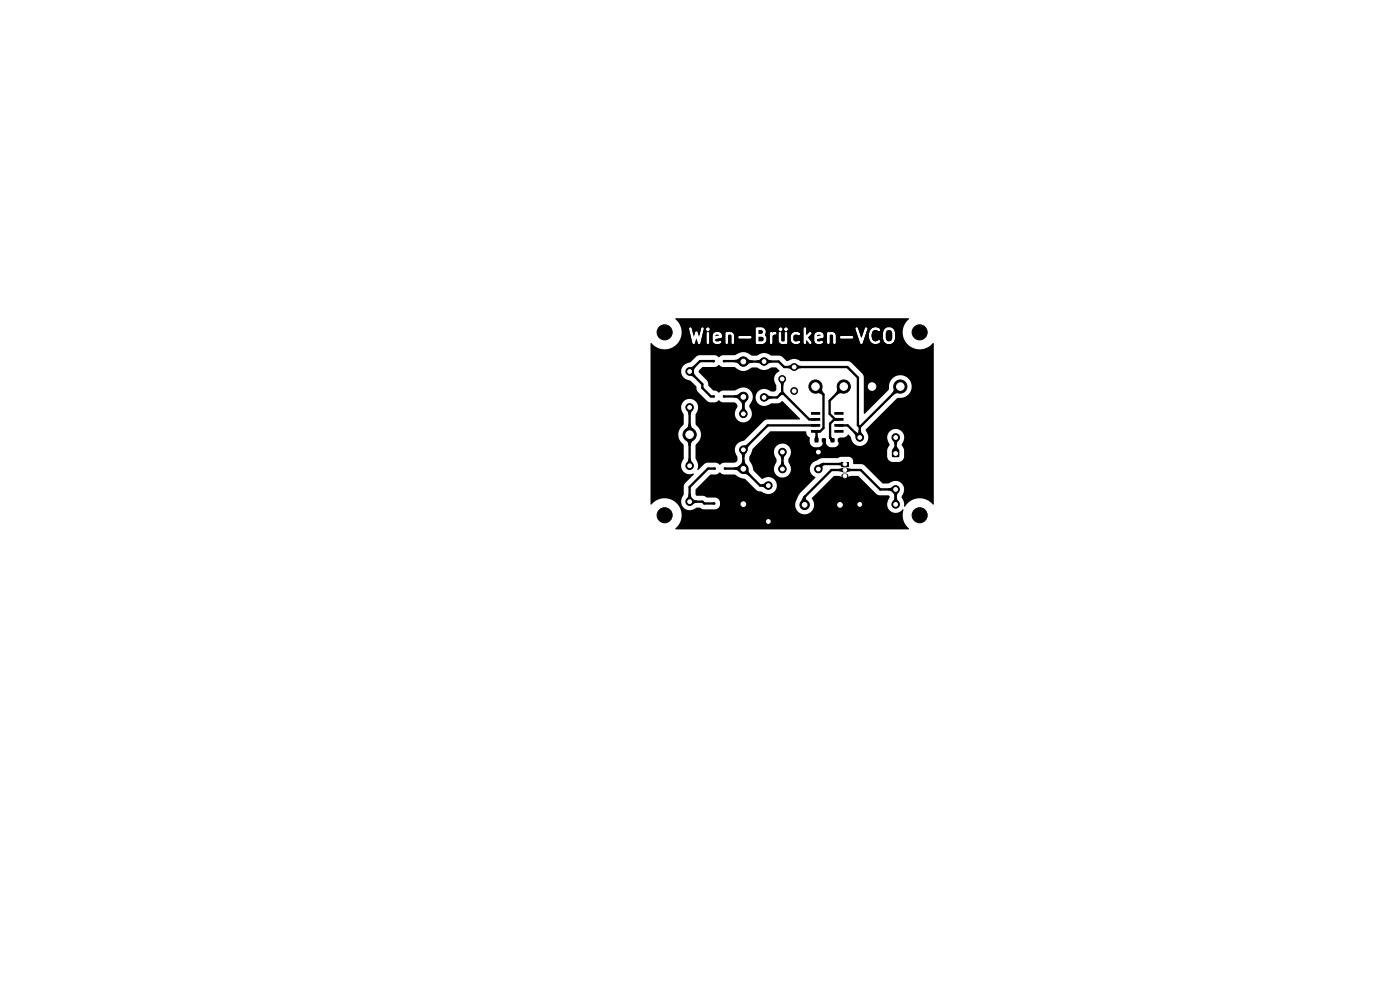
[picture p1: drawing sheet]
<svg xmlns="http://www.w3.org/2000/svg" width="297mm" height="210mm" viewBox="0 0 297 210" stroke-linecap="round" stroke-linejoin="round" font-family="sans-serif">
<g fill="#000">
<path d="M146.3 78.8l.7-.4 .6 1.4-.3 .3-1.4-.6zM145.9 78.1l1.4-.6 .3 .3-.6 1.4a1.35 1.35 0 0 1-1.1-1.1zM151.2 76.4h.4v.4h-.4zM151.8 71.1l.6-.1 .2 .2-.8 .1zM153.4 76.4h.4v.4h-.4zM155.7 76.4l.6-.1 1.1-.6 .3 1-.5 .9-.8-.6-.7-.2zM158.2 75.8l.9 .6 .6 .1v.4l-.6 .1-.9 .6-.5-.9zM160.9 70l.8 .1 .2 .2-.1 .4-.3 .1h-.6zM160.5 76.5l1.4-.6a1.35 1.35 0 0 1 0 1.6l-1.4-.6zM160.9 71.4l1 .1 .1 .3-.1 .4-.2 .2h-.8zM162.3 75.9l1.4 .5v.5l-1.4 .5a1.35 1.35 0 0 1 0-1.5zM167 77.6l1.3-.4a1.22 1.22 0 0 1 0 1.3l-1.3-.4z"/>
<path d="M168.7 77.2l1.2 .4v.5l-1.2 .4a1.22 1.22 0 0 1 0-1.3zM173.4 71.1l.6-.1 .1 .2-.8 .1zM188.2 70.1h.8a1.66 1.66 0 0 1-.2 2.3l-.6-.1a1.87 1.87 0 0 1 0-2.2zM145.8 69.1h44.4v4.2h-44.4v-3.6h.4l.7 3.1 .2 .2 .3-.2 .3-1.1 .4 1.2 .2 .1 .3-.1 .5-2.2h.8v2l.2 .3 .4-.3v-1.6h.7v1.2l.2 .5 .5 .2h.6l.4-.2 .1-.3-.1-.2-.9 .1-.2-.5 1.3-.3 .1-.5-.2-.4h.9v2l.2 .3 .3-.2 .1-1.7 .2-.1h.3l.2 .2v1.5l.2 .3 .4-.3v-1.2h.8l.3 .4h2.3l.3-.3-.3-.3h-2.4l-.2 .2h-.8l-.2-.8-.6-.3h-.9l-.2 .3h-.9l-.4-.3h-.8l-.4 .2-.2 .5h-.7l-.1-.5-.2-.2-.3 .3h-.8l.2-.9h.4l.1 .3 .4 .2 .4-.3v-.3h9.7v3l.3 .3h1.2l.6-.4 .2-.5v-.5l-.4-.5 .2-.4h.9v2l.2 .3 .4-.2 .1-1.6 .6-.3 .2-.2h.4v1.7l.2 .4 .4 .2 1.2-.1v-1.6h.7v.9l.5 .6 1 .2 .5-.3-.1-.4-.9 .1-.4-.3v-.8l.2-.2 .6-.1 .4 .1 .2-.1v-.4l-.4-.2h-.7l-.4 .2-.5 .7h-.7v-.8h-.4l-.2 1.8-.4 .1-.2-.2-.2-1.7-.3-.1-.1 .3h-.4l-.3-.3-.7 .1-.2-.1-.3 .3h-.9l.1-.5-.2-.4h2.9l.4 .5 .2-.1 .2-.4h.3l.1 .3 .4 .2 .3-.3v-.3h3.3v3l.3 .3 .3-.2v-.7l.7 .9 .4-.1v-.3l-.7-1 .5-.5h.8v1.2l.3 .5 .5 .2h.6l.4-.2 .1-.3-.1-.2-1 .1-.2-.5 1.4-.3 .1-.5-.2-.4h.8v2l.3 .3 .3-.2v-1.7l.2-.1h.3l.2 .2v1.5l.3 .3 .3-.3v-1.2h.9l.3 .4h2.3l.2-.3-.3-.3h-2.3l-.2 .2h-.9l-.2-.8-.5-.3h-.9l-.3 .3h-.8l-.5-.3h-.7l-.5 .2-.2 .5h-.8l.3-.4-.4-.3-.8 .7v-1.4h10.4l1.2 3.3 .4-.2 .6-1.8h.7l.2 1.1 .6 .7 .8 .2 .5-.2 .4-.4-.4-.3a.87 .87 0 0 1-1.4-.2l-.1-.5 .1-.7h2.3v1l.2 .8 .7 .5h.7l.8-.5 .2-.8-.2-1.7-.7-.6h-.7l-.5 .2-.3 .4-.2 .7h-2.3v-.2a1.01 1.01 0 0 1 1.5-.2l.1-.1a.35 .35 0 0 0-.1-.6l-.6-.2-.9 .2-.4 .4-.3 1h-.7l.4-1.3-.1-.3-.3 .1-.9 2.3-.7-2.2-.2-.2-.4 .3h-10.4l-.3-.3-.3 .3h-3.3l-.4-.3-.4 .4h-.3l-.4-.4-.4 .4h-2.9l-.7-.4h-1l-.3 .3h-9.7l-.5-.3-.4 .4h-.4v-.3l-.3-.1-.3 .2-.4 1.9-.3-1.1-.2-.1-.3 .1-.3 1.1-.5-2-.3-.1-.2 .3h-.4zM138 72.8l1.1 .8a3.6 3.6 0 0 0 4-.2 3.6 3.6 0 0 0 1.4-3.7h1.7l.7 3.1 .2 .2 .3-.1 .3-.8 .2 .1 .2 .7h.5l.7-3.1h.4l.4 .5-.2 .4v2a.3 .3 0 0 0 .3 .3 .3 .3 0 0 0 .3-.3v-1.6h.7v1.2l.2 .5 .5 .2h.6l.4-.2a.33 .33 0 0 0 0-.5 .33 .33 0 0 0-.5 .1h-.5l-.1-.4 1.3-.4 .1-.5-.2-.4h.9v2a.3 .3 0 0 0 .3 .3 .3 .3 0 0 0 .3-.3v-1.5l.4-.2 .3 .2v1.5a.3 .3 0 0 0 .3 .3 .3 .3 0 0 0 .3-.3v-1.2h.8l.2 .4h2.4a.3 .3 0 0 0 .3-.3 .3 .3 0 0 0-.3-.3h-2.4l-.2 .2h-.8l-.2-.8-.6-.3h-.9l-.2 .3h-.9l-.5-.3h-.7l-.4 .2-.2 .5h-.7l-.2-.8 .3-.3v-.3h9.7l.1 3.2 1.4 .1 .6-.4 .2-.5v-.5l-.3-.6 .1-.3h.9v2a.3 .3 0 0 0 .3 .3 .3 .3 0 0 0 .3-.3l.1-1.5 .6-.3 .2-.2h.4v1.7l.2 .4 .4 .2 1.2-.1v-1.6h.7v.9l.4 .6 .5 .2h.6l.4-.2a.3 .3 0 0 0 .1-.4 .3 .3 0 0 0-.4-.1l-.6 .1-.4-.4 .1-.8 .7-.2a.35 .35 0 0 0 .6 .1 .35 .35 0 0 0-.2-.6l-1-.1-.5 .4-.3 .5h-.7v-.6l-.1-.3 .3-.4-.1-.3h3.3v3a.3 .3 0 0 0 .3 .3 .3 .3 0 0 0 .3-.3l.1-.3 .1-.1 .4 .6a.3 .3 0 0 0 .5 0 .3 .3 0 0 0 0-.4l-.6-.9 .4-.5h.8v1.2l.3 .5 .4 .2 1-.2a.33 .33 0 0 0 .1-.5 .33 .33 0 0 0-.5 .1h-.6l-.1-.4 1.4-.4 .1-.5-.2-.4h.8v2a.3 .3 0 0 0 .3 .3 .3 .3 0 0 0 .3-.3v-1.5l.5-.2 .2 .2v1.5a.3 .3 0 0 0 .3 .3 .3 .3 0 0 0 .3-.3v-1.2h.9l.2 .4h2.3a.3 .3 0 0 0 .3-.3 .3 .3 0 0 0-.3-.3h-2.3l-.2 .2h-.9l-.2-.8-.5-.3h-.9l-.3 .3h-.8l-.5-.3h-.7l-.5 .2-.2 .5h-.8l.3-.4-.2-.3-.3 .1-.5 .4h-.1l-.1-1.2h10.4l1.2 3.3 .4-.2 .6-1.8h.7l.2 1.1 .5 .7 .9 .2 .8-.4a.34 .34 0 0 0-.1-.5 .34 .34 0 0 0-.5 .2l-.5 .1-.5-.3-.2-.7 .1-.7h2.3l.2 1.7 .8 .6h.6l.5-.2 .3-.4 .2-.7-.2-1.7-.7-.6h-.7l-.4 .2-.4 .4-.2 .7h-2.3l.3-.6h.8a.34 .34 0 0 0 .6 .1 .34 .34 0 0 0-.2-.6l-.6-.2-.9 .2-.4 .4-.3 1h-.7l.4-1.3-.1-.3h-.3l-.9 2.1-.7-1.9a.3 .3 0 0 0-.3-.2 .3 .3 0 0 0-.3 .3h-10.4a.3 .3 0 0 0-.3-.3 .3 .3 0 0 0-.3 .3h-3.3l-.2-.3-.3 .1-.3 .3 .3 .5-.2 .4v1.5l-.2 .2h-.3l-.1-.2v-1.5l-.2-.3 .4-.5-.2-.4-.3-.1-.3 .3 .2 .6-.2 .4h-.4l-.3-.3-.6 .1a.36 .36 0 0 0-.6 .2h-.9l.1-.5-.2-.4-.7-.4h-1l-.3 .3h-9.7l-.5-.3-.4 .4h-.4a.3 .3 0 0 0-.2-.4 .3 .3 0 0 0-.4 .2l-.3 1.4h-.2l-.2-.6-.3-.1-.5 .8-.5-1.5a.3 .3 0 0 0-.3-.2 .3 .3 0 0 0-.2 .3h-1.7v-.1a3.7 3.7 0 0 0-1.2-1.9l.1-.2h49.3l.1 .2a3.6 3.6 0 0 0-.2 5.4 3.6 3.6 0 0 0 5.4-.3l.1 .1v34l-.2 .1a3.7 3.7 0 0 0-6 .5l-.2-1.1-.4-.9 .3-.8a1.82 1.82 0 0 0-.2-2 1.82 1.82 0 0 0-2-.6l-.9 .5h-1.3l-3.8-3.9-.7-.3h-1.6l-.1-.6a1 1 0 0 0-.8-.9h-1.9l-.6 .3h-3.3l-1.4 .6a1.93 1.93 0 0 0-1.1 1.7 1.93 1.93 0 0 0 1.1 1.8l-3.3 3.3-.6 1.3a2.04 2.04 0 0 0 .3 2.7 2.04 2.04 0 0 0 2.8-.2 2.04 2.04 0 0 0 0-2.7l4.7-4.7h1.1l.7 .2h.9l.9-.2h1.5l4.1 3.9 .5 .2h2l.1 .4-.3 .7a1.85 1.85 0 0 0 .7 2.4 1.85 1.85 0 0 0 2.5-.6l.1 .1a3.9 3.9 0 0 0 1.1 4.1l-49.4 .1-.1-.1a3.6 3.6 0 0 0 .3-5.4 3.6 3.6 0 0 0-5.5 .2l-.1-.1v-14.8h5.9v.2a2.39 2.39 0 0 0 .8 1.7l.3 .5v2.6l-.3 .9a1.87 1.87 0 0 0 .4 2.1 1.87 1.87 0 0 0 2.1 .4v.1l-2.1 2.2-.1 2.1-.3 .7a1.85 1.85 0 0 0 .5 2.3 1.85 1.85 0 0 0 2.3-.1l.3-.1h.6l.9 .4 2.5-.1 .5-.2 .3-.3a1.27 1.27 0 0 0-.8-1.9l-1.8-.1-.7-.3-1.5-.1-.2-.2v-1l3.1-3.2 1.4-.1 .6-.4 .8 .4 2.4 .1 .9 .5 1.2 .4 2.4 2.4 1.8 .6a1.81 1.81 0 0 0 2.6-1.5 1.81 1.81 0 0 0-2.4-1.8l-.8 .3-1.8-1.8-.2-1-.6-1.2v-.7l.5-1.1h4.7l.1 .7 .4 .9v.6l-.3 .6a1.81 1.81 0 0 0 1.4 2.7 1.81 1.81 0 0 0 1.9-2.4l-.4-.9-.1-.4 .5-1.2 .1-.8h20.4v1.3a1.26 1.26 0 0 0 1.2 1.1h1.3a1.25 1.25 0 0 0 1.1-1.2v-1.3l-.5-1.1 .3-.8a1.81 1.81 0 0 0-1.4-2.6 1.81 1.81 0 0 0-1.9 2.4l.4 1-.5 1.2h-20.4a1.8 1.8 0 0 0-1.9-1.5 1.8 1.8 0 0 0-1.7 1.7h-4.7l.3-.7 3.6-3.6h7.5l.1 .1a1.09 1.09 0 0 0 .7 1.1l.1 1a1.22 1.22 0 0 0 1.1 1.2 1.35 1.35 0 0 0 1.8-1.5l.2-.1 .7 1.3 .6 .3a1.45 1.45 0 0 0 1.5-.4 1.45 1.45 0 0 0 .4-1.4v-.3h1.1l.8-.6 .5 .4 .3 1.1a1.8 1.8 0 0 0 2.3 .7 1.8 1.8 0 0 0 1-2.2l-.4-.9v-.2l6.4-6.5 .3-.2h.5a2.42 2.42 0 0 0 2.4-2.6 2.42 2.42 0 0 0-2.8-2.2 2.42 2.42 0 0 0-1.9 3l-5.2 5.2-.1-.1-.1-7.9-.2-.5-2.6-2.5-.5-.2h-9.9l-1.4-.5-1.7 .5-.9-.9-.5-.2-1.9-.1-1.4-.5-.7 .1-.9 .4h-1.1l-1.2-.6a2.51 2.51 0 0 0-1.9 .3l-.6 .2-2.5 .1-.8 .4-.8-.4h-3.5l-.5 .2-1.2 1.3-.8 .2a1.83 1.83 0 0 0-1.2 1.7 1.83 1.83 0 0 0 1.3 1.7l.7 .2 1.2 1.3 .3 1.1 2.1 2.1 .6 .2 1-.1 .8-.4 .8 .4 2.6 .1 .5 .6v.3l-.3 .7a1.85 1.85 0 0 0 2 2.6 1.85 1.85 0 0 0 .9-3.2v-.5l.5-.7a2.05 2.05 0 0 0-.5-2.6 2.05 2.05 0 0 0-2.6 0l-.6 .2-2.5 .1-.8 .4-.6-.4-.6-.1-1-1-.1-.6-.2-.5-1.8-1.9 .8-.9 2.7-.1 .8-.4 .8 .4 2.6 .1 .8 .5a2.01 2.01 0 0 0 2 0l.7-.4h.4h.8l1 .4a2.22 2.22 0 0 0 1.7-.3l.3-.1h1.1l.6 .8a1.87 1.87 0 0 0-.7 2.7l.1 1.2-.3 .3h-.8l-1-.4a1.83 1.83 0 0 0-2.2 2.2 1.83 1.83 0 0 0 3.1 .8l1.7-.1 .8-.4 3.7 3.7v.1l-7.3 .2-4.4 4.3-.7 .2a1.91 1.91 0 0 0-1 3l.1 .3v.8l-.4 .4-2.5 .1-.8 .4-.8-.4h-2l-.5 .2-1.4 1.3 .1-1.3-.5-1.3v-2.6l.3-.5a2.58 2.58 0 0 0-.3-4v-2.1l.2-.5a1.85 1.85 0 0 0-.5-2.4 1.85 1.85 0 0 0-2.5 .3 1.85 1.85 0 0 0 .2 2.5v2.2l-.8 1-.3 1.1h-5.9zM145.3 93.2l1-1 1 1a1.7 1.7 0 0 0-.8 1.4h-.5a1.83 1.83 0 0 0-.7-1.4zM146.1 97.2h.4l.6 1.4a1.36 1.36 0 0 1-1.6 0zM146.1 89.8h.4l.2 .8 .6 .6-1 1-1-1 .2-.1a1.54 1.54 0 0 0 .6-1.3zM145.5 86.7v-.1a1.35 1.35 0 0 1 1.6 .1l-.6 1.3h-.4zM151.2 83.9h.4v.4h-.4zM151.4 99.2h.4v.4h-.4zM153.4 83.9h.4v.4h-.4z"/>
<path d="M153.6 99.2h.4v.4h-.4zM155.7 83.9l.6-.1 1.1-.6 .3 1-.5 .9-.8-.6-.7-.2zM155.7 99.2l.6-.1 1.1-.6 .3 1-.5 .8-.8-.5-.7-.2zM156.8 84.7l.9-.5 .9 .5-.6 .9-.1 .6h-.4l-.1-.6zM157.5 86.2h.4l.6 1.4a1.35 1.35 0 0 1-1.6 0zM157.5 97.5h.4l.1 .6 .6 .9-.9 .4-.9-.4 .6-1zM156.9 95.6a1.35 1.35 0 0 1 1.6 0l-.6 1.4h-.4zM157.7 99.4l1-.2 .2 1 .4 .5-.4 .3-.5-.3-1-.3zM157.3 94.7l1.4-.6 .3 .4-.6 1.3a1.35 1.35 0 0 1-1.1-1.1zM162.3 83.5l1.4 .6v.4l-1.4 .6a1.35 1.35 0 0 1 0-1.6zM165.3 80.6l.6-.2 .7 .2-.4 1.2h-.5zM165.7 97.9h.5l.5 1.4a1.36 1.36 0 0 1-1.5 0z"/>
<path d="M165.2 96.1a1.35 1.35 0 0 1 1.6 0l-.6 1.4h-.5zM172.1 87.4h1.9v.5l-1.9 .1zM172.1 88.7h1.9v.5l-1.9 .1zM172.1 90l1.9-.1v.6h-1.9zM172.1 91.2h1.9v.6h-1.9zM173 92.5h.5l.2 .6-.5 .3-.4-.3zM172.8 93h.8v.8h-.8zM173 82h1.4a1.7 1.7 0 0 0 .5 1.5l-.4 .4-.7-.5h-.8zM173.4 98.7l1.2-.5h.2v.5a.57 .57 0 0 0-.4 .8v.2l-.8-.2zM174.4 93h.8v.8h-.8zM175.9 92.6h.4l.5 .3-.2 .5-.4 .1zM177 91.2h1.9l.1 .6h-2z"/>
<path d="M177 90l1.9-.1 .1 .6h-2zM177 88.7h1.9l.1 .5-2 .1zM177 87.4h1.9l.1 .5-2 .1zM176.2 93h.8v.8h-.8zM178.5 97.9h1.5v1.1h-1.5zM178 98.2l.3-.1 .2-.2 .7 .5-.7 .5-.1-.1-.4-.1zM177.8 93h.8v.8h-.8zM178 99.5l.8-.3 .4 .5-.4 .5-.8-.3zM177.6 82h1.4v1.4a1.88 1.88 0 0 0-1.5 .5l-.4-.4a1.71 1.71 0 0 0 .5-1.5zM179.7 99.2l.8 .3v.4l-.8 .3-.5-.5zM181.4 91.5l1.4 .6a1.35 1.35 0 0 1-1.1 1.1l-.6-1.4zM182.2 91.2h.4l.6 1.4a1.36 1.36 0 0 1-1.6 0z"/>
<path d="M189.8 94.6h.4l.6 .9-.8 .7-.8-.6zM189.3 95.5h1.4v1.4h-1.4zM189.3 93a1.35 1.35 0 0 1 1.5 0l-.6 1.4h-.4zM189.6 82h1.4v1.4l-.9 .1-.6 .4-.4-.4a1.71 1.71 0 0 0 .5-1.5zM146.5 105.7l1.4 .5v.5l-1.4 .5a1.35 1.35 0 0 1 0-1.5zM146.1 104.8h.4l.6 1.4a1.36 1.36 0 0 1-1.6 0zM151.3 106.6h.4v.4h-.4zM153.5 106.6h.4v.4h-.4zM161.4 102.8l1.4-.6a1.36 1.36 0 0 1 0 1.6l-1.4-.6zM170.7 105l.4 .4a.77 .77 0 0 0 .4 1l.1 .4-.9 .3-.9-.5 .5-1.1zM188.4 103.6l1.4-.5a1.36 1.36 0 0 1 0 1.5l-1.4-.5zM189.8 105.4h.4l.6 1.4a1.35 1.35 0 0 1-1.6 0z"/>
<path d="M189.2 104.1v-.1a1.35 1.35 0 0 1 1.6 .1l-.6 1.3h-.4z"/>
</g>
<g fill="#000" stroke="#000" stroke-width=".21">
<circle cx="141" cy="70.5" r="1.6"/>
<circle cx="146.3" cy="78.8" r=".8"/>
<circle cx="157.7" cy="76.7" r="1"/>
<circle cx="162.1" cy="76.7" r=".8"/>
<circle cx="168.5" cy="77.9" r=".72"/>
<circle cx="195.1" cy="70.5" r="1.6"/>
<circle cx="146.3" cy="92.2" r="1.4"/>
<circle cx="146.3" cy="86.4" r=".8"/>
<circle cx="146.3" cy="98.8" r=".8"/>
<circle cx="157.7" cy="84.2" r="1"/>
<circle cx="157.7" cy="99.4" r="1"/>
<circle cx="157.7" cy="87.8" r=".8"/>
<circle cx="157.7" cy="95.4" r=".8"/>
<circle cx="162.1" cy="84.3" r=".8"/>
<circle cx="165.9" cy="80.4" r=".72"/>
<circle cx="166" cy="99.5" r=".8"/>
<circle cx="166" cy="95.9" r=".8"/>
<circle cx="168.5" cy="82.9" r=".72"/>
<circle cx="173" cy="82" r="1.4"/>
<circle cx="173.6" cy="99.5" r=".8"/>
<circle cx="173.6" cy="95.9" r=".8"/>
<circle cx="179" cy="82" r="1.4"/>
<circle cx="182.4" cy="92.8" r=".8"/>
<circle cx="185" cy="82" r="1.4"/>
<circle cx="190" cy="92.8" r=".8"/>
<circle cx="191" cy="82" r="1.4"/>
<circle cx="141" cy="109.3" r="1.6"/>
<circle cx="146.3" cy="106.4" r=".8"/>
<circle cx="157.7" cy="106.9" r="1"/>
<circle cx="163" cy="103" r=".8"/>
<circle cx="163" cy="110.6" r=".8"/>
<circle cx="170.7" cy="107.1" r="1"/>
<circle cx="178.2" cy="107.1" r="1"/>
<circle cx="182.4" cy="107" r=".8"/>
<circle cx="190" cy="103.8" r=".8"/>
<circle cx="190" cy="107" r=".8"/>
<circle cx="195.1" cy="109.3" r="1.6"/>
</g>
<path d="M179 99.7h.5M179 101h.5" fill="none" stroke="#000" stroke-width="1.1"/>
<g fill="none" stroke="#000" stroke-width=".5">
<path d="M151.4 76.6h-2.9l-2.2 2.2 2.7 2.7v.8l1.8 1.8h.6M153.6 76.6l7.8 .1 .3 .3M162.1 76.7h3.1l1.2 1.2h13.4l2.2 2.2v10.1l.4 .4M146.3 86.4v12.4M151.6 99.4h-1.4l-3.9 3.9v3.1h2.7l.4 .4h2.1M153.6 84.1h4l.1 3.7M153.8 99.4h3.8l3.7 3.6h1.7M157.7 99.4l.1 .1M165.6 83.5h.6M165.9 83.2l5.8 5.8h1.3M165.9 83.2l-1 1.1h-2.8M165.9 80.4v2.8"/>
<path d="M166 95.9v3.6M173 82l1.7 1.7v7.1l-.7 .7h-1M173 91.5l.2 .2v1.7M173 90.2h-10.1l-5.2 5.2v4.1M173 91.5h.1M174.8 93.4v1.3l-1.2 1.2h3.2l1.4-1.4v-1.1M178 89h-1l-.9 .9v3l.5 .5M178 90.2h1.8l2.6 2.6v-2.2M179 82l-3 3v2.8l1.2 1.2M179.2 98.4h-4.5l-1.1 1.1M190 92.8v3.4M191 82l-8.6 8.6"/>
<path d="M153.7 106.8l4 .2 3.7 3.6h13.3l3.6-3.6h4.1M179.2 101v2.7l-1 1v2.4M190 107v-3.2h-3.3l-4.1-4.1h-6.2l-5.7 5.7v1.7"/>
</g>
<g fill="#fff" stroke="#fff" stroke-width=".21">
<circle cx="168.5" cy="82.9" r=".4"/>
<circle cx="165.9" cy="80.4" r=".4"/>
<circle cx="168.5" cy="77.9" r=".4"/>
<circle cx="185" cy="82" r=".8"/>
<circle cx="166" cy="95.9" r=".4"/>
<circle cx="173.6" cy="95.9" r=".4"/>
<circle cx="146.3" cy="92.2" r=".8"/>
<circle cx="179.2" cy="98.4" r=".37"/>
<circle cx="179.2" cy="99.7" r=".37"/>
<circle cx="179.2" cy="101" r=".37"/>
<circle cx="190" cy="96.2" r=".4"/>
<circle cx="190" cy="103.8" r=".4"/>
<circle cx="166" cy="99.5" r=".4"/>
<circle cx="173.6" cy="99.5" r=".4"/>
<circle cx="178.2" cy="107.1" r=".5"/>
<circle cx="170.7" cy="107.1" r=".5"/>
<circle cx="162.1" cy="84.3" r=".4"/>
<circle cx="162.1" cy="76.7" r=".4"/>
<circle cx="173" cy="82" r=".8"/>
<circle cx="179" cy="82" r=".8"/>
<circle cx="163" cy="103" r=".4"/>
<circle cx="163" cy="110.6" r=".4"/>
<circle cx="146.3" cy="86.4" r=".4"/>
<circle cx="146.3" cy="78.8" r=".4"/>
<circle cx="146.3" cy="98.8" r=".4"/>
<circle cx="146.3" cy="106.4" r=".4"/>
<circle cx="191" cy="82" r=".8"/>
<circle cx="182.4" cy="92.8" r=".4"/>
<circle cx="190" cy="92.8" r=".4"/>
<circle cx="157.7" cy="87.8" r=".4"/>
<circle cx="157.7" cy="95.4" r=".4"/>
<circle cx="157.7" cy="99.5" r=".5"/>
<circle cx="157.7" cy="106.9" r=".5"/>
<circle cx="157.7" cy="76.7" r=".5"/>
<circle cx="157.7" cy="84.2" r=".5"/>
<circle cx="190" cy="107" r=".4"/>
<circle cx="182.4" cy="107" r=".4"/>
</g>
</svg>
